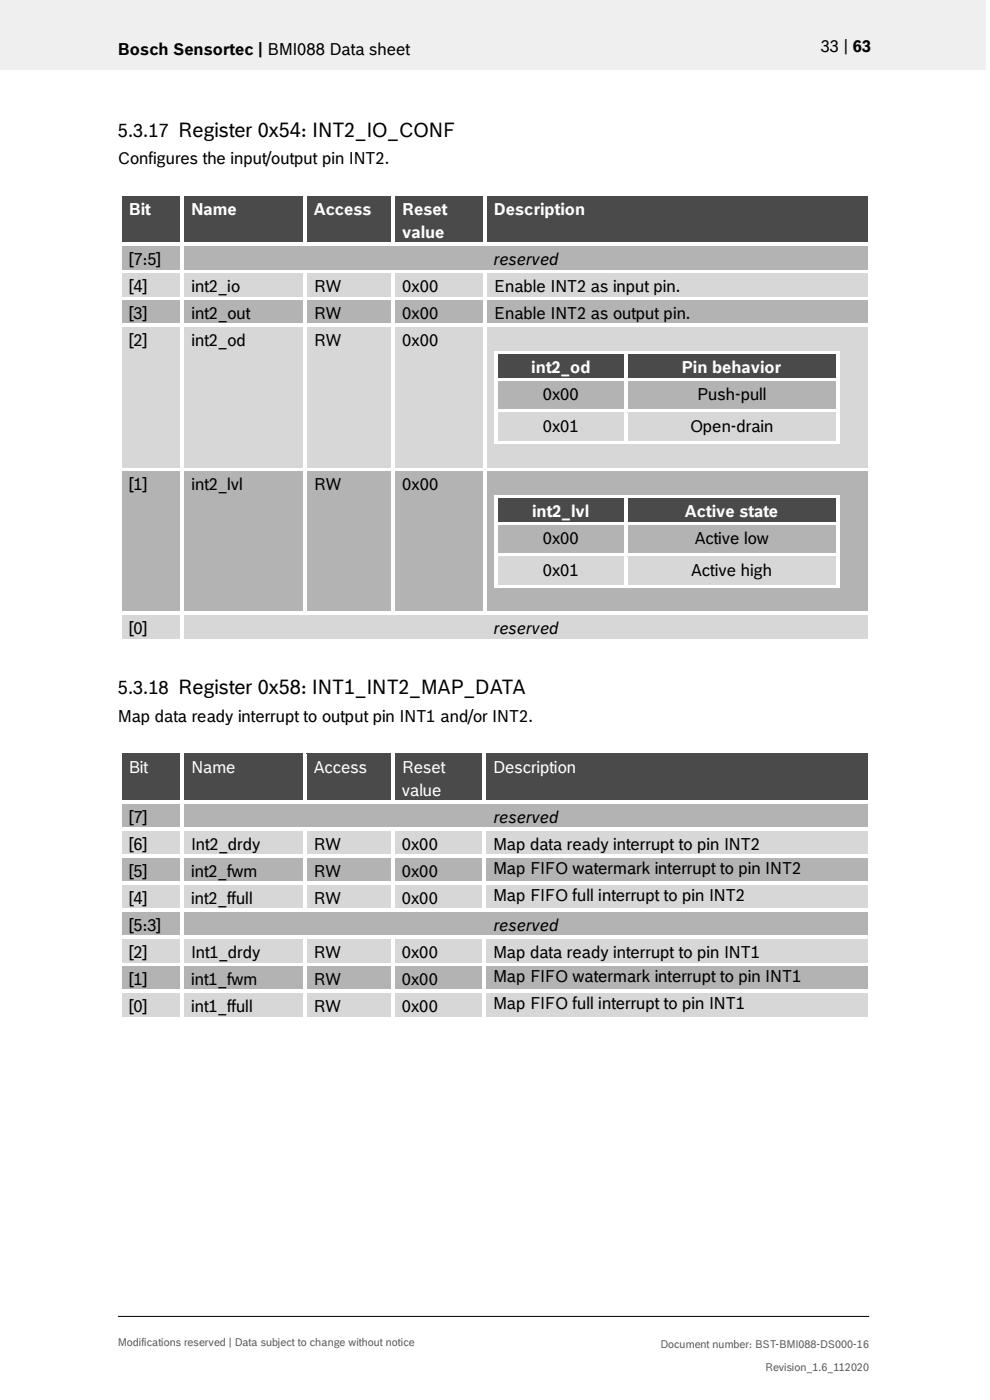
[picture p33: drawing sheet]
<svg xmlns="http://www.w3.org/2000/svg" width="210mm" height="297mm" viewBox="0 0 210 297" stroke-linecap="round" stroke-linejoin="round" font-family="sans-serif">
<defs><g id="words">
<g font-size="3.9">
<text x="25" y="29">5.3.17 Register 0x54: INT2_IO_CONF</text>
<text x="25" y="147.3">5.3.18 Register 0x58: INT1_INT2_MAP_DATA</text>
</g>
<g font-size="3.5">
<text x="25" y="11.6">Bosch Sensortec | BMI088 Data sheet</text>
<text x="174.1" y="11">33 | 63</text>
<text x="25" y="34.9">Configures the input/output pin INT2.</text>
<text x="27.3" y="56.3">[7:5]</text>
<text x="104.8" y="56.3">reserved</text>
<text x="27.3" y="62">[4]</text>
<text x="40.6" y="62">int2_io</text>
<text x="66.6" y="62">RW</text>
<text x="85.3" y="62">0x00</text>
<text x="104.8" y="62">Enable INT2 as input pin.</text>
<text x="27.3" y="67.7">[3]</text>
<text x="40.6" y="67.7">int2_out</text>
<text x="66.6" y="67.7">RW</text>
<text x="85.3" y="67.7">0x00</text>
<text x="104.8" y="67.7">Enable INT2 as output pin.</text>
<text x="27.3" y="73.5">[2]</text>
<text x="40.6" y="73.5">int2_od</text>
<text x="66.6" y="73.5">RW</text>
<text x="85.3" y="73.5">0x00</text>
<text x="115.1" y="84.9">0x00</text>
<text x="147.9" y="84.9">Push-pull</text>
<text x="115.1" y="91.6">0x01</text>
<text x="146.4" y="91.6">Open-drain</text>
<text x="27.3" y="104">[1]</text>
<text x="40.6" y="104">int2_lvl</text>
<text x="66.6" y="104">RW</text>
<text x="85.3" y="104">0x00</text>
<text x="115.1" y="115.5">0x00</text>
<text x="147.3" y="115.5">Active low</text>
<text x="115.1" y="122.1">0x01</text>
<text x="146.6" y="122.1">Active high</text>
<text x="27.3" y="134.5">[0]</text>
<text x="104.8" y="134.5">reserved</text>
<text x="25" y="153.2">Map data ready interrupt to output pin INT1 and/or INT2.</text>
<text x="27.3" y="174.6">[7]</text>
<text x="104.8" y="174.6">reserved</text>
<text x="27.3" y="180.3">[6]</text>
<text x="40.6" y="180.3">Int2_drdy</text>
<text x="66.5" y="180.3">RW</text>
<text x="85.2" y="180.3">0x00</text>
<text x="104.6" y="180.3">Map data ready interrupt to pin INT2</text>
<text x="104.6" y="185.4">Map FIFO watermark interrupt to pin INT2</text>
<text x="27.3" y="186">[5]</text>
<text x="27.3" y="191.8">[4]</text>
<text x="40.6" y="186">int2_fwm</text>
<text x="40.6" y="191.8">int2_ffull</text>
<text x="66.5" y="186">RW</text>
<text x="66.5" y="191.8">RW</text>
<text x="85.2" y="186">0x00</text>
<text x="85.2" y="191.8">0x00</text>
<text x="104.6" y="191.1">Map FIFO full interrupt to pin INT2</text>
<text x="27.3" y="197.5">[5:3]</text>
<text x="104.8" y="197.5">reserved</text>
<text x="27.3" y="203.3">[2]</text>
<text x="40.6" y="203.3">Int1_drdy</text>
<text x="66.5" y="203.3">RW</text>
<text x="85.2" y="203.3">0x00</text>
<text x="104.6" y="203.3">Map data ready interrupt to pin INT1</text>
<text x="27.3" y="209">[1]</text>
<text x="40.6" y="209">int1_fwm</text>
<text x="66.5" y="209">RW</text>
<text x="85.2" y="209">0x00</text>
<text x="104.6" y="208.3">Map FIFO watermark interrupt to pin INT1</text>
<text x="27.3" y="214.7">[0]</text>
<text x="40.6" y="214.7">int1_ffull</text>
<text x="66.5" y="214.7">RW</text>
<text x="85.2" y="214.7">0x00</text>
<text x="104.6" y="214.1">Map FIFO full interrupt to pin INT1</text>
</g>
<g font-size="3.5" fill="#fff">
<text x="27.3" y="45.6">Bit</text>
<text x="40.6" y="45.6">Name</text>
<text x="66.6" y="45.6">Access</text>
<text x="85.3" y="45.6">Reset</text>
<text x="104.8" y="45.6">Description</text>
<text x="85.3" y="50.5">value</text>
<text x="112.7" y="79.2">int2_od</text>
<text x="144.6" y="79.2">Pin behavior</text>
<text x="112.9" y="109.7">int2_lvl</text>
<text x="145.3" y="109.7">Active state</text>
<text x="27.3" y="163.9">Bit</text>
<text x="40.6" y="163.9">Name</text>
<text x="66.5" y="163.9">Access</text>
<text x="85.2" y="163.9">Reset</text>
<text x="104.6" y="163.9">Description</text>
<text x="85.2" y="168.9">value</text>
</g>
<g font-size="2.3" fill="#535f6b">
<text x="25" y="285.6">Modifications reserved | Data subject to change without notice</text>
<text x="140.1" y="286">Document number: BST-BMI088-DS000-16</text>
<text x="162.3" y="290.9">Revision_1.6_112020</text>
</g>
</g></defs>
<path d="M-.1 0h209.2v14.8h-209.2z" fill-rule="evenodd" fill="#efeff0"/>
<path d="M25 279.3h159.4" fill="none" stroke="#000" stroke-width=".21"/>
<g fill="#424c58">
<path d="M25.8 41.6h12.5v9.9h-12.5z" fill-rule="evenodd"/>
<path d="M27.3 41.6h9.5v5h-9.5z" fill-rule="evenodd"/>
<path d="M39.1 41.6h25.2v9.9h-25.2z" fill-rule="evenodd"/>
<path d="M40.6 41.6h22.1v5h-22.1z" fill-rule="evenodd"/>
<path d="M65 41.6h18v9.9h-18z" fill-rule="evenodd"/>
<path d="M66.6 41.6h14.9v5h-14.9z" fill-rule="evenodd"/>
<path d="M83.8 41.6h18.7v9.9h-18.7z" fill-rule="evenodd"/>
<path d="M85.3 41.6h15.7v5h-15.7z" fill-rule="evenodd"/>
<path d="M85.3 46.6h15.7v4.9h-15.7z" fill-rule="evenodd"/>
<path d="M103.3 41.6h80.9v9.9h-80.9z" fill-rule="evenodd"/>
<path d="M104.8 41.6h77.9v5h-77.9z" fill-rule="evenodd"/>
</g>
<g fill="#fff">
<path d="M25.1 40.8h.7v.8h-.7z" fill-rule="evenodd"/>
<path d="M25.1 40.8h.7v.8h-.7z" fill-rule="evenodd"/>
<path d="M25.8 40.8h12.5v.8h-12.5z" fill-rule="evenodd"/>
</g>
<path d="M25.8 41.6h12.5" fill="none" stroke="#424c58" stroke-width=".21"/>
<g fill="#fff">
<path d="M38.3 41.6h.8z" fill-rule="evenodd"/>
<path d="M38.3 40.8h.8v.8h-.8z" fill-rule="evenodd"/>
<path d="M39.1 40.8h25.2v.8h-25.2z" fill-rule="evenodd"/>
</g>
<path d="M39.1 41.6h25.2" fill="none" stroke="#424c58" stroke-width=".21"/>
<g fill="#fff">
<path d="M64.3 41.6h.7z" fill-rule="evenodd"/>
<path d="M64.3 40.8h.7v.8h-.7z" fill-rule="evenodd"/>
<path d="M65 40.8h18.1v.8h-18.1z" fill-rule="evenodd"/>
</g>
<path d="M65 41.6h18.1" fill="none" stroke="#424c58" stroke-width=".21"/>
<g fill="#fff">
<path d="M83.1 41.6h.7z" fill-rule="evenodd"/>
<path d="M83.1 40.8h.7v.8h-.7z" fill-rule="evenodd"/>
<path d="M83.8 40.8h18.7v.8h-18.7z" fill-rule="evenodd"/>
</g>
<path d="M83.8 41.6h18.7" fill="none" stroke="#424c58" stroke-width=".21"/>
<g fill="#fff">
<path d="M102.5 41.6h.8z" fill-rule="evenodd"/>
<path d="M102.5 40.8h.8v.8h-.8z" fill-rule="evenodd"/>
<path d="M103.3 40.8h81v.8h-81z" fill-rule="evenodd"/>
</g>
<path d="M103.3 41.6h81" fill="none" stroke="#424c58" stroke-width=".21"/>
<g fill="#fff">
<path d="M184.3 40.8h.7v.8h-.7z" fill-rule="evenodd"/>
<path d="M184.3 40.8h.7v.8h-.7z" fill-rule="evenodd"/>
<path d="M25.1 41.6h.7v9.9h-.7z" fill-rule="evenodd"/>
<path d="M38.3 41.6h.8v9.9h-.8z" fill-rule="evenodd"/>
<path d="M64.3 41.6h.7v9.9h-.7z" fill-rule="evenodd"/>
<path d="M83.1 41.6h.7v9.9h-.7z" fill-rule="evenodd"/>
<path d="M102.5 41.6h.8v9.9h-.8z" fill-rule="evenodd"/>
<path d="M184.3 41.6h.7v9.9h-.7z" fill-rule="evenodd"/>
</g>
<g fill="#b2b3b5">
<path d="M25.8 52.3h12.5v4.9h-12.5z" fill-rule="evenodd"/>
<path d="M27.3 52.3h9.5v4.9h-9.5z" fill-rule="evenodd"/>
<path d="M39.1 52.3h145.1v4.9h-145.1z" fill-rule="evenodd"/>
<path d="M40.6 52.3h142.1v4.9h-142.1z" fill-rule="evenodd"/>
</g>
<g fill="#fff">
<path d="M25.1 51.5h.7v.8h-.7z" fill-rule="evenodd"/>
<path d="M25.8 51.5h12.5v.7h-12.5z" fill-rule="evenodd"/>
</g>
<path d="M25.8 52.3h12.5" fill="none" stroke="#b2b3b5" stroke-width=".21"/>
<g fill="#fff">
<path d="M38.3 51.5h.8v.8h-.8z" fill-rule="evenodd"/>
<path d="M39.1 51.5h25.2v.7h-25.2z" fill-rule="evenodd"/>
</g>
<path d="M39.1 52.3h25.2" fill="none" stroke="#b2b3b5" stroke-width=".21"/>
<path d="M64.3 52.2l.7 .1z" fill-rule="evenodd" fill="#b2b3b5"/>
<g fill="#fff">
<path d="M64.3 51.5h.7v.7h-.7z" fill-rule="evenodd"/>
<path d="M65 51.5h18.1v.7h-18.1z" fill-rule="evenodd"/>
</g>
<path d="M65 52.3h18.1" fill="none" stroke="#b2b3b5" stroke-width=".21"/>
<path d="M83.1 52.2l.7 .1z" fill-rule="evenodd" fill="#b2b3b5"/>
<g fill="#fff">
<path d="M83.1 51.5h.7v.7h-.7z" fill-rule="evenodd"/>
<path d="M83.8 51.5h18.7v.7h-18.7z" fill-rule="evenodd"/>
</g>
<path d="M83.8 52.3h18.7" fill="none" stroke="#b2b3b5" stroke-width=".21"/>
<path d="M102.5 52.2l.8 .1z" fill-rule="evenodd" fill="#b2b3b5"/>
<g fill="#fff">
<path d="M102.5 51.5h.8v.7h-.8z" fill-rule="evenodd"/>
<path d="M103.3 51.5h81v.7h-81z" fill-rule="evenodd"/>
</g>
<path d="M103.3 52.3h81" fill="none" stroke="#b2b3b5" stroke-width=".21"/>
<g fill="#fff">
<path d="M184.3 51.5h.7v.8h-.7z" fill-rule="evenodd"/>
<path d="M25.1 52.3h.7v4.9h-.7z" fill-rule="evenodd"/>
<path d="M38.3 52.3h.8v4.9h-.8z" fill-rule="evenodd"/>
<path d="M184.3 52.3h.7v4.9h-.7z" fill-rule="evenodd"/>
</g>
<g fill="#d7d7da">
<path d="M25.8 58h12.5v5h-12.5z" fill-rule="evenodd"/>
<path d="M27.3 58h9.5v5h-9.5z" fill-rule="evenodd"/>
<path d="M39.1 58h25.2v5h-25.2z" fill-rule="evenodd"/>
<path d="M40.6 58h22.1v5h-22.1z" fill-rule="evenodd"/>
<path d="M65 58h18v5h-18z" fill-rule="evenodd"/>
<path d="M66.6 58h14.9v5h-14.9z" fill-rule="evenodd"/>
<path d="M83.8 58h18.7v5h-18.7z" fill-rule="evenodd"/>
<path d="M85.3 58h15.7v5h-15.7z" fill-rule="evenodd"/>
<path d="M103.3 58h80.9v5h-80.9z" fill-rule="evenodd"/>
<path d="M104.8 58h77.9v5h-77.9z" fill-rule="evenodd"/>
</g>
<g fill="#fff">
<path d="M25.1 57.2h.7v.8h-.7z" fill-rule="evenodd"/>
<path d="M25.8 57.2h12.5v.8h-12.5z" fill-rule="evenodd"/>
</g>
<path d="M25.8 58h12.5" fill="none" stroke="#d7d7da" stroke-width=".21"/>
<g fill="#fff">
<path d="M38.3 57.2h.8v.8h-.8z" fill-rule="evenodd"/>
<path d="M39.1 57.2h25.2v.8h-25.2z" fill-rule="evenodd"/>
</g>
<path d="M39.1 58h25.2" fill="none" stroke="#d7d7da" stroke-width=".21"/>
<g fill="#fff">
<path d="M64.3 58h.7z" fill-rule="evenodd"/>
<path d="M64.3 57.2h.7v.8h-.7z" fill-rule="evenodd"/>
<path d="M65 57.2h18.1v.8h-18.1z" fill-rule="evenodd"/>
</g>
<path d="M65 58h18.1" fill="none" stroke="#d7d7da" stroke-width=".21"/>
<g fill="#fff">
<path d="M83.1 58h.7z" fill-rule="evenodd"/>
<path d="M83.1 57.2h.7v.8h-.7z" fill-rule="evenodd"/>
<path d="M83.8 57.2h18.7v.8h-18.7z" fill-rule="evenodd"/>
</g>
<path d="M83.8 58h18.7" fill="none" stroke="#d7d7da" stroke-width=".21"/>
<g fill="#fff">
<path d="M102.5 58h.8z" fill-rule="evenodd"/>
<path d="M102.5 57.2h.8v.8h-.8z" fill-rule="evenodd"/>
<path d="M103.3 57.2h81v.8h-81z" fill-rule="evenodd"/>
</g>
<path d="M103.3 58h81" fill="none" stroke="#d7d7da" stroke-width=".21"/>
<g fill="#fff">
<path d="M184.3 57.2h.7v.8h-.7z" fill-rule="evenodd"/>
<path d="M25.1 58h.7v5h-.7z" fill-rule="evenodd"/>
<path d="M38.3 58h.8v5h-.8z" fill-rule="evenodd"/>
<path d="M64.3 58h.7v5h-.7z" fill-rule="evenodd"/>
<path d="M83.1 58h.7v5h-.7z" fill-rule="evenodd"/>
<path d="M102.5 58h.8v5h-.8z" fill-rule="evenodd"/>
<path d="M184.3 58h.7v5h-.7z" fill-rule="evenodd"/>
</g>
<g fill="#b2b3b5">
<path d="M25.8 63.8h12.5v4.9h-12.5z" fill-rule="evenodd"/>
<path d="M27.3 63.8h9.5v4.9h-9.5z" fill-rule="evenodd"/>
<path d="M39.1 63.8h25.2v4.9h-25.2z" fill-rule="evenodd"/>
<path d="M40.6 63.8h22.1v4.9h-22.1z" fill-rule="evenodd"/>
<path d="M65 63.8h18v4.9h-18z" fill-rule="evenodd"/>
<path d="M66.6 63.8h14.9v4.9h-14.9z" fill-rule="evenodd"/>
<path d="M83.8 63.8h18.7v4.9h-18.7z" fill-rule="evenodd"/>
<path d="M85.3 63.8h15.7v4.9h-15.7z" fill-rule="evenodd"/>
<path d="M103.3 63.8h80.9v4.9h-80.9z" fill-rule="evenodd"/>
<path d="M104.8 63.8h77.9v4.9h-77.9z" fill-rule="evenodd"/>
</g>
<g fill="#fff">
<path d="M25.1 63h.7v.8h-.7z" fill-rule="evenodd"/>
<path d="M25.8 63h12.5v.7h-12.5z" fill-rule="evenodd"/>
</g>
<path d="M25.8 63.7h12.5" fill="none" stroke="#b2b3b5" stroke-width=".21"/>
<g fill="#fff">
<path d="M38.3 63h.8v.8h-.8z" fill-rule="evenodd"/>
<path d="M39.1 63h25.2v.7h-25.2z" fill-rule="evenodd"/>
</g>
<path d="M39.1 63.7h25.2" fill="none" stroke="#b2b3b5" stroke-width=".21"/>
<g fill="#fff">
<path d="M64.3 63h.7v.8h-.7z" fill-rule="evenodd"/>
<path d="M65 63h18.1v.7h-18.1z" fill-rule="evenodd"/>
</g>
<path d="M65 63.7h18.1" fill="none" stroke="#b2b3b5" stroke-width=".21"/>
<g fill="#fff">
<path d="M83.1 63h.7v.8h-.7z" fill-rule="evenodd"/>
<path d="M83.8 63h18.7v.7h-18.7z" fill-rule="evenodd"/>
</g>
<path d="M83.8 63.7h18.7" fill="none" stroke="#b2b3b5" stroke-width=".21"/>
<g fill="#fff">
<path d="M102.5 63h.8v.8h-.8z" fill-rule="evenodd"/>
<path d="M103.3 63h81v.7h-81z" fill-rule="evenodd"/>
</g>
<path d="M103.3 63.7h81" fill="none" stroke="#b2b3b5" stroke-width=".21"/>
<g fill="#fff">
<path d="M184.3 63h.7v.8h-.7z" fill-rule="evenodd"/>
<path d="M25.1 63.8h.7v4.9h-.7z" fill-rule="evenodd"/>
<path d="M38.3 63.8h.8v4.9h-.8z" fill-rule="evenodd"/>
<path d="M64.3 63.8h.7v4.9h-.7z" fill-rule="evenodd"/>
<path d="M83.1 63.8h.7v4.9h-.7z" fill-rule="evenodd"/>
<path d="M102.5 63.8h.8v4.9h-.8z" fill-rule="evenodd"/>
<path d="M184.3 63.8h.7v4.9h-.7z" fill-rule="evenodd"/>
</g>
<g fill="#d7d7da">
<path d="M25.8 69.5h12.5v29.7h-12.5z" fill-rule="evenodd"/>
<path d="M27.3 69.5h9.5v4.9h-9.5z" fill-rule="evenodd"/>
<path d="M39.1 69.5h25.2v29.7h-25.2z" fill-rule="evenodd"/>
<path d="M40.6 69.5h22.1v4.9h-22.1z" fill-rule="evenodd"/>
<path d="M65 69.5h18v29.7h-18z" fill-rule="evenodd"/>
<path d="M66.6 69.5h14.9v4.9h-14.9z" fill-rule="evenodd"/>
<path d="M83.8 69.5h18.7v29.7h-18.7z" fill-rule="evenodd"/>
<path d="M85.3 69.5h15.7v4.9h-15.7z" fill-rule="evenodd"/>
<path d="M103.3 69.5h80.9v29.7h-80.9z" fill-rule="evenodd"/>
<path d="M104.8 69.5h77.9v4.9h-77.9z" fill-rule="evenodd"/>
</g>
<path d="M104.8 74.4v5.7" fill="none" stroke="#d7d7da" stroke-width=".21"/>
<g fill="#424c58">
<path d="M105.6 75.2h26.7v4.9h-26.7z" fill-rule="evenodd"/>
<path d="M107.1 75.2h23.7v4.9h-23.7z" fill-rule="evenodd"/>
<path d="M133.1 75.2h44.3v4.9h-44.3z" fill-rule="evenodd"/>
<path d="M134.6 75.2h41.2v4.9h-41.2z" fill-rule="evenodd"/>
</g>
<g fill="#fff">
<path d="M104.8 74.4h.8v.8h-.8z" fill-rule="evenodd"/>
<path d="M104.8 74.4h.8v.8h-.8z" fill-rule="evenodd"/>
<path d="M105.6 74.4h26.7v.8h-26.7z" fill-rule="evenodd"/>
</g>
<path d="M105.6 75.2h26.7" fill="none" stroke="#424c58" stroke-width=".21"/>
<g fill="#fff">
<path d="M132.3 75.2h.8z" fill-rule="evenodd"/>
<path d="M132.3 74.4h.8v.8h-.8z" fill-rule="evenodd"/>
<path d="M133.1 74.4h44.3v.8h-44.3z" fill-rule="evenodd"/>
</g>
<path d="M133.1 75.2h44.3" fill="none" stroke="#424c58" stroke-width=".21"/>
<g fill="#fff">
<path d="M177.4 74.4h.7v.8h-.7z" fill-rule="evenodd"/>
<path d="M177.4 74.4h.7v.8h-.7z" fill-rule="evenodd"/>
<path d="M104.8 75.2h.8v4.9h-.8z" fill-rule="evenodd"/>
<path d="M132.3 75.2h.8v4.9h-.8z" fill-rule="evenodd"/>
<path d="M177.4 75.2h.7v4.9h-.7z" fill-rule="evenodd"/>
</g>
<path d="M104.8 80.1v6.7" fill="none" stroke="#d7d7da" stroke-width=".21"/>
<g fill="#b2b3b5">
<path d="M105.6 80.9h26.7v5.9h-26.7z" fill-rule="evenodd"/>
<path d="M107.1 80.9h23.7v5h-23.7z" fill-rule="evenodd"/>
<path d="M133.1 80.9h44.3v5.9h-44.3z" fill-rule="evenodd"/>
<path d="M134.6 80.9h41.2v5h-41.2z" fill-rule="evenodd"/>
</g>
<g fill="#fff">
<path d="M104.8 80.1h.8v.8h-.8z" fill-rule="evenodd"/>
<path d="M105.6 80.1h26.7v.8h-26.7z" fill-rule="evenodd"/>
</g>
<path d="M105.6 80.9h26.7" fill="none" stroke="#b2b3b5" stroke-width=".21"/>
<g fill="#fff">
<path d="M132.3 80.1h.8v.8h-.8z" fill-rule="evenodd"/>
<path d="M133.1 80.1h44.3v.8h-44.3z" fill-rule="evenodd"/>
</g>
<path d="M133.1 80.9h44.3" fill="none" stroke="#b2b3b5" stroke-width=".21"/>
<g fill="#fff">
<path d="M177.4 80.1h.7v.8h-.7z" fill-rule="evenodd"/>
<path d="M104.8 80.9h.8v5.9h-.8z" fill-rule="evenodd"/>
<path d="M132.3 80.9h.8v5.9h-.8z" fill-rule="evenodd"/>
<path d="M177.4 80.9h.7v5.9h-.7z" fill-rule="evenodd"/>
</g>
<path d="M104.8 86.8v7.5" fill="none" stroke="#d7d7da" stroke-width=".21"/>
<g fill="#d7d7da">
<path d="M105.6 87.6h26.7v5.9h-26.7z" fill-rule="evenodd"/>
<path d="M107.1 87.6h23.7v4.9h-23.7z" fill-rule="evenodd"/>
<path d="M133.1 87.6h44.3v5.9h-44.3z" fill-rule="evenodd"/>
<path d="M134.6 87.6h41.2v4.9h-41.2z" fill-rule="evenodd"/>
</g>
<g fill="#fff">
<path d="M104.8 86.8h.8v.8h-.8z" fill-rule="evenodd"/>
<path d="M105.6 86.8h26.7v.8h-26.7z" fill-rule="evenodd"/>
</g>
<path d="M105.6 87.6h26.7" fill="none" stroke="#d7d7da" stroke-width=".21"/>
<g fill="#fff">
<path d="M132.3 86.8h.8v.8h-.8z" fill-rule="evenodd"/>
<path d="M133.1 86.8h44.3v.8h-44.3z" fill-rule="evenodd"/>
</g>
<path d="M133.1 87.6h44.3" fill="none" stroke="#d7d7da" stroke-width=".21"/>
<g fill="#fff">
<path d="M177.4 86.8h.7v.8h-.7z" fill-rule="evenodd"/>
<path d="M104.8 87.6h.8v5.9h-.8z" fill-rule="evenodd"/>
<path d="M104.8 93.5h.8v.8h-.8z" fill-rule="evenodd"/>
<path d="M104.8 93.5h.8v.8h-.8z" fill-rule="evenodd"/>
<path d="M105.6 93.5h26.7v.8h-26.7z" fill-rule="evenodd"/>
<path d="M132.3 87.6h.8v5.9h-.8z" fill-rule="evenodd"/>
<path d="M132.3 93.5h.8v.8h-.8z" fill-rule="evenodd"/>
<path d="M133.1 93.5h44.3v.8h-44.3z" fill-rule="evenodd"/>
<path d="M177.4 87.6h.7v5.9h-.7z" fill-rule="evenodd"/>
<path d="M177.4 93.5h.7v.8h-.7z" fill-rule="evenodd"/>
<path d="M177.4 93.5h.7v.8h-.7z" fill-rule="evenodd"/>
</g>
<path d="M104.8 94.3h77.9v4.9h-77.9z" fill-rule="evenodd" fill="#d7d7da"/>
<g fill="#fff">
<path d="M25.1 68.7h.7v.8h-.7z" fill-rule="evenodd"/>
<path d="M25.8 68.7h12.5v.7h-12.5z" fill-rule="evenodd"/>
</g>
<path d="M25.8 69.5h12.5" fill="none" stroke="#d7d7da" stroke-width=".21"/>
<g fill="#fff">
<path d="M38.3 68.7h.8v.8h-.8z" fill-rule="evenodd"/>
<path d="M39.1 68.7h25.2v.7h-25.2z" fill-rule="evenodd"/>
</g>
<path d="M39.1 69.5h25.2" fill="none" stroke="#d7d7da" stroke-width=".21"/>
<g fill="#fff">
<path d="M64.3 68.7h.7v.8h-.7z" fill-rule="evenodd"/>
<path d="M65 68.7h18.1v.7h-18.1z" fill-rule="evenodd"/>
</g>
<path d="M65 69.5h18.1" fill="none" stroke="#d7d7da" stroke-width=".21"/>
<g fill="#fff">
<path d="M83.1 68.7h.7v.8h-.7z" fill-rule="evenodd"/>
<path d="M83.8 68.7h18.7v.7h-18.7z" fill-rule="evenodd"/>
</g>
<path d="M83.8 69.5h18.7" fill="none" stroke="#d7d7da" stroke-width=".21"/>
<g fill="#fff">
<path d="M102.5 68.7h.8v.8h-.8z" fill-rule="evenodd"/>
<path d="M103.3 68.7h81v.7h-81z" fill-rule="evenodd"/>
</g>
<path d="M103.3 69.5h81" fill="none" stroke="#d7d7da" stroke-width=".21"/>
<g fill="#fff">
<path d="M184.3 68.7h.7v.8h-.7z" fill-rule="evenodd"/>
<path d="M25.1 69.5h.7v29.7h-.7z" fill-rule="evenodd"/>
<path d="M38.3 69.5h.8v29.7h-.8z" fill-rule="evenodd"/>
<path d="M64.3 69.5h.7v29.7h-.7z" fill-rule="evenodd"/>
<path d="M83.1 69.5h.7v29.7h-.7z" fill-rule="evenodd"/>
<path d="M102.5 69.5h.8v29.7h-.8z" fill-rule="evenodd"/>
<path d="M184.3 69.5h.7v29.7h-.7z" fill-rule="evenodd"/>
</g>
<g fill="#b2b3b5">
<path d="M25.8 100h12.5v29.8h-12.5z" fill-rule="evenodd"/>
<path d="M27.3 100h9.5v5h-9.5z" fill-rule="evenodd"/>
<path d="M39.1 100h25.2v29.8h-25.2z" fill-rule="evenodd"/>
<path d="M40.6 100h22.1v5h-22.1z" fill-rule="evenodd"/>
<path d="M65 100h18v29.8h-18z" fill-rule="evenodd"/>
<path d="M66.6 100h14.9v5h-14.9z" fill-rule="evenodd"/>
<path d="M83.8 100h18.7v29.8h-18.7z" fill-rule="evenodd"/>
<path d="M85.3 100h15.7v5h-15.7z" fill-rule="evenodd"/>
<path d="M103.3 100h80.9v29.8h-80.9z" fill-rule="evenodd"/>
<path d="M104.8 100h77.9v5h-77.9z" fill-rule="evenodd"/>
</g>
<path d="M104.8 105v5.7" fill="none" stroke="#b2b3b5" stroke-width=".21"/>
<g fill="#424c58">
<path d="M105.6 105.8h26.7v4.9h-26.7z" fill-rule="evenodd"/>
<path d="M107.1 105.8h23.7v4.9h-23.7z" fill-rule="evenodd"/>
<path d="M133.1 105.8h44.3v4.9h-44.3z" fill-rule="evenodd"/>
<path d="M134.6 105.8h41.2v4.9h-41.2z" fill-rule="evenodd"/>
</g>
<g fill="#fff">
<path d="M104.8 105h.8v.8h-.8z" fill-rule="evenodd"/>
<path d="M104.8 105h.8v.7h-.8z" fill-rule="evenodd"/>
<path d="M105.6 105h26.7v.7h-26.7z" fill-rule="evenodd"/>
</g>
<path d="M105.6 105.7h26.7" fill="none" stroke="#424c58" stroke-width=".21"/>
<g fill="#fff">
<path d="M132.3 105.7l.8 .1z" fill-rule="evenodd"/>
<path d="M132.3 105h.8v.7h-.8z" fill-rule="evenodd"/>
<path d="M133.1 105h44.3v.7h-44.3z" fill-rule="evenodd"/>
</g>
<path d="M133.1 105.7h44.3" fill="none" stroke="#424c58" stroke-width=".21"/>
<g fill="#fff">
<path d="M177.4 105h.7v.8h-.7z" fill-rule="evenodd"/>
<path d="M177.4 105h.7v.7h-.7z" fill-rule="evenodd"/>
<path d="M104.8 105.8h.8v4.9h-.8z" fill-rule="evenodd"/>
<path d="M132.3 105.8h.8v4.9h-.8z" fill-rule="evenodd"/>
<path d="M177.4 105.8h.7v4.9h-.7z" fill-rule="evenodd"/>
</g>
<path d="M104.8 110.7v6.7" fill="none" stroke="#b2b3b5" stroke-width=".21"/>
<g fill="#b2b3b5">
<path d="M105.6 111.5h26.7v5.9h-26.7z" fill-rule="evenodd"/>
<path d="M107.1 111.5h23.7v4.9h-23.7z" fill-rule="evenodd"/>
<path d="M133.1 111.5h44.3v5.9h-44.3z" fill-rule="evenodd"/>
<path d="M134.6 111.5h41.2v4.9h-41.2z" fill-rule="evenodd"/>
</g>
<g fill="#fff">
<path d="M104.8 110.7h.8v.8h-.8z" fill-rule="evenodd"/>
<path d="M105.6 110.7h26.7v.8h-26.7z" fill-rule="evenodd"/>
</g>
<path d="M105.6 111.5h26.7" fill="none" stroke="#b2b3b5" stroke-width=".21"/>
<g fill="#fff">
<path d="M132.3 110.7h.8v.8h-.8z" fill-rule="evenodd"/>
<path d="M133.1 110.7h44.3v.8h-44.3z" fill-rule="evenodd"/>
</g>
<path d="M133.1 111.5h44.3" fill="none" stroke="#b2b3b5" stroke-width=".21"/>
<g fill="#fff">
<path d="M177.4 110.7h.7v.8h-.7z" fill-rule="evenodd"/>
<path d="M104.8 111.5h.8v5.9h-.8z" fill-rule="evenodd"/>
<path d="M132.3 111.5h.8v5.9h-.8z" fill-rule="evenodd"/>
<path d="M177.4 111.5h.7v5.9h-.7z" fill-rule="evenodd"/>
</g>
<path d="M104.8 117.4v7.4" fill="none" stroke="#b2b3b5" stroke-width=".21"/>
<g fill="#d7d7da">
<path d="M105.6 118.2h26.7v5.9h-26.7z" fill-rule="evenodd"/>
<path d="M107.1 118.2h23.7v4.9h-23.7z" fill-rule="evenodd"/>
<path d="M133.1 118.2h44.3v5.9h-44.3z" fill-rule="evenodd"/>
<path d="M134.6 118.2h41.2v4.9h-41.2z" fill-rule="evenodd"/>
</g>
<g fill="#fff">
<path d="M104.8 117.4h.8v.8h-.8z" fill-rule="evenodd"/>
<path d="M105.6 117.4h26.7v.7h-26.7z" fill-rule="evenodd"/>
</g>
<path d="M105.6 118.1h26.7" fill="none" stroke="#d7d7da" stroke-width=".21"/>
<g fill="#fff">
<path d="M132.3 117.4h.8v.8h-.8z" fill-rule="evenodd"/>
<path d="M133.1 117.4h44.3v.7h-44.3z" fill-rule="evenodd"/>
</g>
<path d="M133.1 118.1h44.3" fill="none" stroke="#d7d7da" stroke-width=".21"/>
<g fill="#fff">
<path d="M177.4 117.4h.7v.8h-.7z" fill-rule="evenodd"/>
<path d="M104.8 118.2h.8v5.9h-.8z" fill-rule="evenodd"/>
<path d="M104.8 124.1h.8v.7h-.8z" fill-rule="evenodd"/>
<path d="M104.8 124.1h.8v.7h-.8z" fill-rule="evenodd"/>
<path d="M105.6 124.1h26.7v.7h-26.7z" fill-rule="evenodd"/>
<path d="M132.3 118.2h.8v5.9h-.8z" fill-rule="evenodd"/>
<path d="M132.3 124.1h.8v.7h-.8z" fill-rule="evenodd"/>
<path d="M133.1 124.1h44.3v.7h-44.3z" fill-rule="evenodd"/>
<path d="M177.4 118.2h.7v5.9h-.7z" fill-rule="evenodd"/>
<path d="M177.4 124.1h.7v.7h-.7z" fill-rule="evenodd"/>
<path d="M177.4 124.1h.7v.7h-.7z" fill-rule="evenodd"/>
</g>
<path d="M104.8 124.8h77.9v5h-77.9z" fill-rule="evenodd" fill="#b2b3b5"/>
<g fill="#fff">
<path d="M25.1 99.2h.7v.9h-.7z" fill-rule="evenodd"/>
<path d="M25.8 99.2h12.5v.8h-12.5z" fill-rule="evenodd"/>
</g>
<path d="M25.8 100h12.5" fill="none" stroke="#b2b3b5" stroke-width=".21"/>
<g fill="#fff">
<path d="M38.3 99.2h.8v.9h-.8z" fill-rule="evenodd"/>
<path d="M39.1 99.2h25.2v.8h-25.2z" fill-rule="evenodd"/>
</g>
<path d="M39.1 100h25.2" fill="none" stroke="#b2b3b5" stroke-width=".21"/>
<g fill="#fff">
<path d="M64.3 99.2h.7v.9h-.7z" fill-rule="evenodd"/>
<path d="M65 99.2h18.1v.8h-18.1z" fill-rule="evenodd"/>
</g>
<path d="M65 100h18.1" fill="none" stroke="#b2b3b5" stroke-width=".21"/>
<g fill="#fff">
<path d="M83.1 99.2h.7v.9h-.7z" fill-rule="evenodd"/>
<path d="M83.8 99.2h18.7v.8h-18.7z" fill-rule="evenodd"/>
</g>
<path d="M83.8 100h18.7" fill="none" stroke="#b2b3b5" stroke-width=".21"/>
<g fill="#fff">
<path d="M102.5 99.2h.8v.9h-.8z" fill-rule="evenodd"/>
<path d="M103.3 99.2h81v.8h-81z" fill-rule="evenodd"/>
</g>
<path d="M103.3 100h81" fill="none" stroke="#b2b3b5" stroke-width=".21"/>
<g fill="#fff">
<path d="M184.3 99.2h.7v.9h-.7z" fill-rule="evenodd"/>
<path d="M25.1 100.1h.7v29.7h-.7z" fill-rule="evenodd"/>
<path d="M38.3 100.1h.8v29.7h-.8z" fill-rule="evenodd"/>
<path d="M64.3 100.1h.7v29.7h-.7z" fill-rule="evenodd"/>
<path d="M83.1 100.1h.7v29.7h-.7z" fill-rule="evenodd"/>
<path d="M102.5 100.1h.8v29.7h-.8z" fill-rule="evenodd"/>
<path d="M184.3 100.1h.7v29.7h-.7z" fill-rule="evenodd"/>
</g>
<g fill="#d7d7da">
<path d="M25.8 130.6h12.5v4.9h-12.5z" fill-rule="evenodd"/>
<path d="M27.3 130.6h9.5v4.9h-9.5z" fill-rule="evenodd"/>
<path d="M39.1 130.6h145.1v4.9h-145.1z" fill-rule="evenodd"/>
<path d="M40.6 130.6h142.1v4.9h-142.1z" fill-rule="evenodd"/>
</g>
<g fill="#fff">
<path d="M25.1 129.8h.7v.8h-.7z" fill-rule="evenodd"/>
<path d="M25.8 129.8h12.5v.7h-12.5z" fill-rule="evenodd"/>
</g>
<path d="M25.8 130.6h12.5" fill="none" stroke="#d7d7da" stroke-width=".21"/>
<g fill="#fff">
<path d="M38.3 129.8h.8v.8h-.8z" fill-rule="evenodd"/>
<path d="M39.1 129.8h25.2v.7h-25.2z" fill-rule="evenodd"/>
</g>
<path d="M39.1 130.6h25.2" fill="none" stroke="#d7d7da" stroke-width=".21"/>
<path d="M64.3 130.5l.7 .1z" fill-rule="evenodd" fill="#d7d7da"/>
<g fill="#fff">
<path d="M64.3 129.8h.7v.7h-.7z" fill-rule="evenodd"/>
<path d="M65 129.8h18.1v.7h-18.1z" fill-rule="evenodd"/>
</g>
<path d="M65 130.6h18.1" fill="none" stroke="#d7d7da" stroke-width=".21"/>
<path d="M83.1 130.5l.7 .1z" fill-rule="evenodd" fill="#d7d7da"/>
<g fill="#fff">
<path d="M83.1 129.8h.7v.7h-.7z" fill-rule="evenodd"/>
<path d="M83.8 129.8h18.7v.7h-18.7z" fill-rule="evenodd"/>
</g>
<path d="M83.8 130.6h18.7" fill="none" stroke="#d7d7da" stroke-width=".21"/>
<path d="M102.5 130.5l.8 .1z" fill-rule="evenodd" fill="#d7d7da"/>
<g fill="#fff">
<path d="M102.5 129.8h.8v.7h-.8z" fill-rule="evenodd"/>
<path d="M103.3 129.8h81v.7h-81z" fill-rule="evenodd"/>
</g>
<path d="M103.3 130.6h81" fill="none" stroke="#d7d7da" stroke-width=".21"/>
<g fill="#fff">
<path d="M184.3 129.8h.7v.8h-.7z" fill-rule="evenodd"/>
<path d="M25.1 130.6h.7v4.9h-.7z" fill-rule="evenodd"/>
<path d="M25.1 135.5h.7v.8h-.7z" fill-rule="evenodd"/>
<path d="M25.1 135.5h.7v.8h-.7z" fill-rule="evenodd"/>
<path d="M25.8 135.5h12.5v.8h-12.5z" fill-rule="evenodd"/>
<path d="M38.3 130.6h.8v4.9h-.8z" fill-rule="evenodd"/>
<path d="M38.3 135.5h.8v.8h-.8z" fill-rule="evenodd"/>
<path d="M39.1 135.5h145.2v.8h-145.2z" fill-rule="evenodd"/>
<path d="M184.3 130.6h.7v4.9h-.7z" fill-rule="evenodd"/>
<path d="M184.3 135.5h.7v.8h-.7z" fill-rule="evenodd"/>
<path d="M184.3 135.5h.7v.8h-.7z" fill-rule="evenodd"/>
</g>
<g fill="#424c58">
<path d="M25.8 160h12.5v9.8h-12.5z" fill-rule="evenodd"/>
<path d="M27.3 160h9.5v4.9h-9.5z" fill-rule="evenodd"/>
<path d="M39 160h25.2v9.8h-25.2z" fill-rule="evenodd"/>
<path d="M40.6 160h22.1v4.9h-22.1z" fill-rule="evenodd"/>
<path d="M65 160h17.9v9.8h-17.9z" fill-rule="evenodd"/>
<path d="M66.5 160h14.9v4.9h-14.9z" fill-rule="evenodd"/>
<path d="M83.7 160h18.6v9.8h-18.6z" fill-rule="evenodd"/>
<path d="M85.2 160h15.6v4.9h-15.6z" fill-rule="evenodd"/>
<path d="M85.2 164.9h15.6v4.9h-15.6z" fill-rule="evenodd"/>
<path d="M103.1 160h81.1v9.8h-81.1z" fill-rule="evenodd"/>
<path d="M104.6 160h78.1v4.9h-78.1z" fill-rule="evenodd"/>
</g>
<g fill="#fff">
<path d="M25.1 159.1h.7v.9h-.7z" fill-rule="evenodd"/>
<path d="M25.1 159.1h.7v.8h-.7z" fill-rule="evenodd"/>
<path d="M25.8 159.1h12.5v.8h-12.5z" fill-rule="evenodd"/>
</g>
<path d="M25.8 159.9h12.5" fill="none" stroke="#424c58" stroke-width=".21"/>
<g fill="#fff">
<path d="M38.3 159.9l.8 .1z" fill-rule="evenodd"/>
<path d="M38.3 159.1h.8v.8h-.8z" fill-rule="evenodd"/>
<path d="M39.1 159.1h25.1v.8h-25.1z" fill-rule="evenodd"/>
</g>
<path d="M39.1 159.9h25.1" fill="none" stroke="#424c58" stroke-width=".21"/>
<g fill="#fff">
<path d="M64.2 159.9l.8 .1z" fill-rule="evenodd"/>
<path d="M64.2 159.1h.8v.8h-.8z" fill-rule="evenodd"/>
<path d="M65 159.1h17.9v.8h-17.9z" fill-rule="evenodd"/>
</g>
<path d="M65 159.9h17.9" fill="none" stroke="#424c58" stroke-width=".21"/>
<g fill="#fff">
<path d="M82.9 159.9l.8 .1z" fill-rule="evenodd"/>
<path d="M82.9 159.1h.8v.8h-.8z" fill-rule="evenodd"/>
<path d="M83.7 159.1h18.6v.8h-18.6z" fill-rule="evenodd"/>
</g>
<path d="M83.7 159.9h18.6" fill="none" stroke="#424c58" stroke-width=".21"/>
<g fill="#fff">
<path d="M102.3 159.9l.8 .1z" fill-rule="evenodd"/>
<path d="M102.3 159.1h.8v.8h-.8z" fill-rule="evenodd"/>
<path d="M103.1 159.1h81.2v.8h-81.2z" fill-rule="evenodd"/>
</g>
<path d="M103.1 159.9h81.2" fill="none" stroke="#424c58" stroke-width=".21"/>
<g fill="#fff">
<path d="M184.3 159.1h.7v.9h-.7z" fill-rule="evenodd"/>
<path d="M184.3 159.1h.7v.8h-.7z" fill-rule="evenodd"/>
<path d="M25.1 160h.7v9.8h-.7z" fill-rule="evenodd"/>
<path d="M38.3 160h.8v9.8h-.8z" fill-rule="evenodd"/>
<path d="M64.2 160h.8v9.8h-.8z" fill-rule="evenodd"/>
<path d="M82.9 160h.8v9.8h-.8z" fill-rule="evenodd"/>
<path d="M102.3 160h.8v9.8h-.8z" fill-rule="evenodd"/>
<path d="M184.3 160h.7v9.8h-.7z" fill-rule="evenodd"/>
</g>
<g fill="#b2b3b5">
<path d="M25.8 170.6h12.5v5h-12.5z" fill-rule="evenodd"/>
<path d="M27.3 170.6h9.5v5h-9.5z" fill-rule="evenodd"/>
<path d="M39 170.6h145.2v5h-145.2z" fill-rule="evenodd"/>
<path d="M40.6 170.6h142.1v5h-142.1z" fill-rule="evenodd"/>
</g>
<g fill="#fff">
<path d="M25.1 169.8h.7v.8h-.7z" fill-rule="evenodd"/>
<path d="M25.8 169.8h12.5v.8h-12.5z" fill-rule="evenodd"/>
</g>
<path d="M25.8 170.6h12.5" fill="none" stroke="#b2b3b5" stroke-width=".21"/>
<g fill="#fff">
<path d="M38.3 169.8h.8v.8h-.8z" fill-rule="evenodd"/>
<path d="M39.1 169.8h25.1v.8h-25.1z" fill-rule="evenodd"/>
</g>
<path d="M39.1 170.6h25.1" fill="none" stroke="#b2b3b5" stroke-width=".21"/>
<path d="M64.2 170.6h.8z" fill-rule="evenodd" fill="#b2b3b5"/>
<g fill="#fff">
<path d="M64.2 169.8h.8v.8h-.8z" fill-rule="evenodd"/>
<path d="M65 169.8h17.9v.8h-17.9z" fill-rule="evenodd"/>
</g>
<path d="M65 170.6h17.9" fill="none" stroke="#b2b3b5" stroke-width=".21"/>
<path d="M82.9 170.6h.8z" fill-rule="evenodd" fill="#b2b3b5"/>
<g fill="#fff">
<path d="M82.9 169.8h.8v.8h-.8z" fill-rule="evenodd"/>
<path d="M83.7 169.8h18.6v.8h-18.6z" fill-rule="evenodd"/>
</g>
<path d="M83.7 170.6h18.6" fill="none" stroke="#b2b3b5" stroke-width=".21"/>
<path d="M102.3 170.6h.8z" fill-rule="evenodd" fill="#b2b3b5"/>
<g fill="#fff">
<path d="M102.3 169.8h.8v.8h-.8z" fill-rule="evenodd"/>
<path d="M103.1 169.8h81.2v.8h-81.2z" fill-rule="evenodd"/>
</g>
<path d="M103.1 170.6h81.2" fill="none" stroke="#b2b3b5" stroke-width=".21"/>
<g fill="#fff">
<path d="M184.3 169.8h.7v.8h-.7z" fill-rule="evenodd"/>
<path d="M25.1 170.6h.7v5h-.7z" fill-rule="evenodd"/>
<path d="M38.3 170.6h.8v5h-.8z" fill-rule="evenodd"/>
<path d="M184.3 170.6h.7v5h-.7z" fill-rule="evenodd"/>
</g>
<g fill="#d7d7da">
<path d="M25.8 176.3h12.5v5h-12.5z" fill-rule="evenodd"/>
<path d="M27.3 176.3h9.5v5h-9.5z" fill-rule="evenodd"/>
<path d="M39 176.3h25.2v5h-25.2z" fill-rule="evenodd"/>
<path d="M40.6 176.3h22.1v5h-22.1z" fill-rule="evenodd"/>
<path d="M65 176.3h17.9v5h-17.9z" fill-rule="evenodd"/>
<path d="M66.5 176.3h14.9v5h-14.9z" fill-rule="evenodd"/>
<path d="M83.7 176.3h18.6v5h-18.6z" fill-rule="evenodd"/>
<path d="M85.2 176.3h15.6v5h-15.6z" fill-rule="evenodd"/>
<path d="M103.1 176.3h81.1v5h-81.1z" fill-rule="evenodd"/>
<path d="M104.6 176.3h78.1v5h-78.1z" fill-rule="evenodd"/>
</g>
<g fill="#fff">
<path d="M25.1 175.6h.7v.8h-.7z" fill-rule="evenodd"/>
<path d="M25.8 175.6h12.5v.7h-12.5z" fill-rule="evenodd"/>
</g>
<path d="M25.8 176.4h12.5" fill="none" stroke="#d7d7da" stroke-width=".21"/>
<g fill="#fff">
<path d="M38.3 175.6h.8v.8h-.8z" fill-rule="evenodd"/>
<path d="M39.1 175.6h25.1v.7h-25.1z" fill-rule="evenodd"/>
</g>
<path d="M39.1 176.4h25.1" fill="none" stroke="#d7d7da" stroke-width=".21"/>
<g fill="#fff">
<path d="M64.2 176.3l.8 .1z" fill-rule="evenodd"/>
<path d="M64.2 175.6h.8v.7h-.8z" fill-rule="evenodd"/>
<path d="M65 175.6h17.9v.7h-17.9z" fill-rule="evenodd"/>
</g>
<path d="M65 176.4h17.9" fill="none" stroke="#d7d7da" stroke-width=".21"/>
<g fill="#fff">
<path d="M82.9 176.3l.8 .1z" fill-rule="evenodd"/>
<path d="M82.9 175.6h.8v.7h-.8z" fill-rule="evenodd"/>
<path d="M83.7 175.6h18.6v.7h-18.6z" fill-rule="evenodd"/>
</g>
<path d="M83.7 176.4h18.6" fill="none" stroke="#d7d7da" stroke-width=".21"/>
<g fill="#fff">
<path d="M102.3 176.3l.8 .1z" fill-rule="evenodd"/>
<path d="M102.3 175.6h.8v.7h-.8z" fill-rule="evenodd"/>
<path d="M103.1 175.6h81.2v.7h-81.2z" fill-rule="evenodd"/>
</g>
<path d="M103.1 176.4h81.2" fill="none" stroke="#d7d7da" stroke-width=".21"/>
<g fill="#fff">
<path d="M184.3 175.6h.7v.8h-.7z" fill-rule="evenodd"/>
<path d="M25.1 176.4h.7v4.9h-.7z" fill-rule="evenodd"/>
<path d="M38.3 176.4h.8v4.9h-.8z" fill-rule="evenodd"/>
<path d="M64.2 176.4h.8v4.9h-.8z" fill-rule="evenodd"/>
<path d="M82.9 176.4h.8v4.9h-.8z" fill-rule="evenodd"/>
<path d="M102.3 176.4h.8v4.9h-.8z" fill-rule="evenodd"/>
<path d="M184.3 176.4h.7v4.9h-.7z" fill-rule="evenodd"/>
</g>
<g fill="#b2b3b5">
<path d="M25.8 182.1h12.5v4.9h-12.5z" fill-rule="evenodd"/>
<path d="M27.3 182.1h9.5v4.9h-9.5z" fill-rule="evenodd"/>
<path d="M39 182.1h25.2v4.9h-25.2z" fill-rule="evenodd"/>
<path d="M40.6 182.1h22.1v4.9h-22.1z" fill-rule="evenodd"/>
<path d="M65 182.1h17.9v4.9h-17.9z" fill-rule="evenodd"/>
<path d="M66.5 182.1h14.9v4.9h-14.9z" fill-rule="evenodd"/>
<path d="M83.7 182.1h18.6v4.9h-18.6z" fill-rule="evenodd"/>
<path d="M85.2 182.1h15.6v4.9h-15.6z" fill-rule="evenodd"/>
<path d="M103.1 182.1h81.1v4.9h-81.1z" fill-rule="evenodd"/>
<path d="M104.6 182.1h78.1v4.1h-78.1z" fill-rule="evenodd"/>
</g>
<g fill="#fff">
<path d="M25.1 181.3h.7v.8h-.7z" fill-rule="evenodd"/>
<path d="M25.8 181.3h12.5v.8h-12.5z" fill-rule="evenodd"/>
</g>
<path d="M25.8 182.1h12.5" fill="none" stroke="#b2b3b5" stroke-width=".21"/>
<g fill="#fff">
<path d="M38.3 181.3h.8v.8h-.8z" fill-rule="evenodd"/>
<path d="M39.1 181.3h25.1v.8h-25.1z" fill-rule="evenodd"/>
</g>
<path d="M39.1 182.1h25.1" fill="none" stroke="#b2b3b5" stroke-width=".21"/>
<g fill="#fff">
<path d="M64.2 181.3h.8v.8h-.8z" fill-rule="evenodd"/>
<path d="M65 181.3h17.9v.8h-17.9z" fill-rule="evenodd"/>
</g>
<path d="M65 182.1h17.9" fill="none" stroke="#b2b3b5" stroke-width=".21"/>
<g fill="#fff">
<path d="M82.9 181.3h.8v.8h-.8z" fill-rule="evenodd"/>
<path d="M83.7 181.3h18.6v.8h-18.6z" fill-rule="evenodd"/>
</g>
<path d="M83.7 182.1h18.6" fill="none" stroke="#b2b3b5" stroke-width=".21"/>
<g fill="#fff">
<path d="M102.3 181.3h.8v.8h-.8z" fill-rule="evenodd"/>
<path d="M103.1 181.3h81.2v.8h-81.2z" fill-rule="evenodd"/>
</g>
<path d="M103.1 182.1h81.2" fill="none" stroke="#b2b3b5" stroke-width=".21"/>
<g fill="#fff">
<path d="M184.3 181.3h.7v.8h-.7z" fill-rule="evenodd"/>
<path d="M25.1 182.1h.7v4.9h-.7z" fill-rule="evenodd"/>
<path d="M38.3 182.1h.8v4.9h-.8z" fill-rule="evenodd"/>
<path d="M64.2 182.1h.8v4.9h-.8z" fill-rule="evenodd"/>
<path d="M82.9 182.1h.8v4.9h-.8z" fill-rule="evenodd"/>
<path d="M102.3 182.1h.8v4.9h-.8z" fill-rule="evenodd"/>
<path d="M184.3 182.1h.7v4.9h-.7z" fill-rule="evenodd"/>
</g>
<g fill="#d7d7da">
<path d="M25.8 187.8h12.5v5h-12.5z" fill-rule="evenodd"/>
<path d="M27.3 187.8h9.5v5h-9.5z" fill-rule="evenodd"/>
<path d="M39 187.8h25.2v5h-25.2z" fill-rule="evenodd"/>
<path d="M40.6 187.8h22.1v5h-22.1z" fill-rule="evenodd"/>
<path d="M65 187.8h17.9v5h-17.9z" fill-rule="evenodd"/>
<path d="M66.5 187.8h14.9v5h-14.9z" fill-rule="evenodd"/>
<path d="M83.7 187.8h18.6v5h-18.6z" fill-rule="evenodd"/>
<path d="M85.2 187.8h15.6v5h-15.6z" fill-rule="evenodd"/>
<path d="M103.1 187.8h81.1v5h-81.1z" fill-rule="evenodd"/>
<path d="M104.6 187.8h78.1v4.1h-78.1z" fill-rule="evenodd"/>
</g>
<g fill="#fff">
<path d="M25.1 187h.7v.8h-.7z" fill-rule="evenodd"/>
<path d="M25.8 187h12.5v.8h-12.5z" fill-rule="evenodd"/>
</g>
<path d="M25.8 187.8h12.5" fill="none" stroke="#d7d7da" stroke-width=".21"/>
<g fill="#fff">
<path d="M38.3 187h.8v.8h-.8z" fill-rule="evenodd"/>
<path d="M39.1 187h25.1v.8h-25.1z" fill-rule="evenodd"/>
</g>
<path d="M39.1 187.8h25.1" fill="none" stroke="#d7d7da" stroke-width=".21"/>
<g fill="#fff">
<path d="M64.2 187h.8v.8h-.8z" fill-rule="evenodd"/>
<path d="M65 187h17.9v.8h-17.9z" fill-rule="evenodd"/>
</g>
<path d="M65 187.8h17.9" fill="none" stroke="#d7d7da" stroke-width=".21"/>
<g fill="#fff">
<path d="M82.9 187h.8v.8h-.8z" fill-rule="evenodd"/>
<path d="M83.7 187h18.6v.8h-18.6z" fill-rule="evenodd"/>
</g>
<path d="M83.7 187.8h18.6" fill="none" stroke="#d7d7da" stroke-width=".21"/>
<g fill="#fff">
<path d="M102.3 187h.8v.8h-.8z" fill-rule="evenodd"/>
<path d="M103.1 187h81.2v.8h-81.2z" fill-rule="evenodd"/>
</g>
<path d="M103.1 187.8h81.2" fill="none" stroke="#d7d7da" stroke-width=".21"/>
<g fill="#fff">
<path d="M184.3 187h.7v.8h-.7z" fill-rule="evenodd"/>
<path d="M25.1 187.8h.7v5h-.7z" fill-rule="evenodd"/>
<path d="M38.3 187.8h.8v5h-.8z" fill-rule="evenodd"/>
<path d="M64.2 187.8h.8v5h-.8z" fill-rule="evenodd"/>
<path d="M82.9 187.8h.8v5h-.8z" fill-rule="evenodd"/>
<path d="M102.3 187.8h.8v5h-.8z" fill-rule="evenodd"/>
<path d="M184.3 187.8h.7v5h-.7z" fill-rule="evenodd"/>
</g>
<g fill="#b2b3b5">
<path d="M25.8 193.6h12.5v4.9h-12.5z" fill-rule="evenodd"/>
<path d="M27.3 193.6h9.5v4.9h-9.5z" fill-rule="evenodd"/>
<path d="M39 193.6h145.2v4.9h-145.2z" fill-rule="evenodd"/>
<path d="M40.6 193.6h142.1v4.9h-142.1z" fill-rule="evenodd"/>
</g>
<g fill="#fff">
<path d="M25.1 192.8h.7v.8h-.7z" fill-rule="evenodd"/>
<path d="M25.8 192.8h12.5v.7h-12.5z" fill-rule="evenodd"/>
</g>
<path d="M25.8 193.6h12.5" fill="none" stroke="#b2b3b5" stroke-width=".21"/>
<g fill="#fff">
<path d="M38.3 192.8h.8v.8h-.8z" fill-rule="evenodd"/>
<path d="M39.1 192.8h25.1v.7h-25.1z" fill-rule="evenodd"/>
</g>
<path d="M39.1 193.6h25.1" fill="none" stroke="#b2b3b5" stroke-width=".21"/>
<path d="M64.2 193.5l.8 .1z" fill-rule="evenodd" fill="#b2b3b5"/>
<g fill="#fff">
<path d="M64.2 192.8h.8v.7h-.8z" fill-rule="evenodd"/>
<path d="M65 192.8h17.9v.7h-17.9z" fill-rule="evenodd"/>
</g>
<path d="M65 193.6h17.9" fill="none" stroke="#b2b3b5" stroke-width=".21"/>
<path d="M82.9 193.5l.8 .1z" fill-rule="evenodd" fill="#b2b3b5"/>
<g fill="#fff">
<path d="M82.9 192.8h.8v.7h-.8z" fill-rule="evenodd"/>
<path d="M83.7 192.8h18.6v.7h-18.6z" fill-rule="evenodd"/>
</g>
<path d="M83.7 193.6h18.6" fill="none" stroke="#b2b3b5" stroke-width=".21"/>
<path d="M102.3 193.5l.8 .1z" fill-rule="evenodd" fill="#b2b3b5"/>
<g fill="#fff">
<path d="M102.3 192.8h.8v.7h-.8z" fill-rule="evenodd"/>
<path d="M103.1 192.8h81.2v.7h-81.2z" fill-rule="evenodd"/>
</g>
<path d="M103.1 193.6h81.2" fill="none" stroke="#b2b3b5" stroke-width=".21"/>
<g fill="#fff">
<path d="M184.3 192.8h.7v.8h-.7z" fill-rule="evenodd"/>
<path d="M25.1 193.6h.7v4.9h-.7z" fill-rule="evenodd"/>
<path d="M38.3 193.6h.8v4.9h-.8z" fill-rule="evenodd"/>
<path d="M184.3 193.6h.7v4.9h-.7z" fill-rule="evenodd"/>
</g>
<g fill="#d7d7da">
<path d="M25.8 199.3h12.5v4.9h-12.5z" fill-rule="evenodd"/>
<path d="M27.3 199.3h9.5v4.9h-9.5z" fill-rule="evenodd"/>
<path d="M39 199.3h25.2v4.9h-25.2z" fill-rule="evenodd"/>
<path d="M40.6 199.3h22.1v4.9h-22.1z" fill-rule="evenodd"/>
<path d="M65 199.3h17.9v4.9h-17.9z" fill-rule="evenodd"/>
<path d="M66.5 199.3h14.9v4.9h-14.9z" fill-rule="evenodd"/>
<path d="M83.7 199.3h18.6v4.9h-18.6z" fill-rule="evenodd"/>
<path d="M85.2 199.3h15.6v4.9h-15.6z" fill-rule="evenodd"/>
<path d="M103.1 199.3h81.1v4.9h-81.1z" fill-rule="evenodd"/>
<path d="M104.6 199.3h78.1v4.9h-78.1z" fill-rule="evenodd"/>
</g>
<g fill="#fff">
<path d="M25.1 198.5h.7v.8h-.7z" fill-rule="evenodd"/>
<path d="M25.8 198.5h12.5v.7h-12.5z" fill-rule="evenodd"/>
</g>
<path d="M25.8 199.3h12.5" fill="none" stroke="#d7d7da" stroke-width=".21"/>
<g fill="#fff">
<path d="M38.3 198.5h.8v.8h-.8z" fill-rule="evenodd"/>
<path d="M39.1 198.5h25.1v.7h-25.1z" fill-rule="evenodd"/>
</g>
<path d="M39.1 199.3h25.1" fill="none" stroke="#d7d7da" stroke-width=".21"/>
<g fill="#fff">
<path d="M64.2 199.2l.8 .1z" fill-rule="evenodd"/>
<path d="M64.2 198.5h.8v.7h-.8z" fill-rule="evenodd"/>
<path d="M65 198.5h17.9v.7h-17.9z" fill-rule="evenodd"/>
</g>
<path d="M65 199.3h17.9" fill="none" stroke="#d7d7da" stroke-width=".21"/>
<g fill="#fff">
<path d="M82.9 199.2l.8 .1z" fill-rule="evenodd"/>
<path d="M82.9 198.5h.8v.7h-.8z" fill-rule="evenodd"/>
<path d="M83.7 198.5h18.6v.7h-18.6z" fill-rule="evenodd"/>
</g>
<path d="M83.7 199.3h18.6" fill="none" stroke="#d7d7da" stroke-width=".21"/>
<g fill="#fff">
<path d="M102.3 199.2l.8 .1z" fill-rule="evenodd"/>
<path d="M102.3 198.5h.8v.7h-.8z" fill-rule="evenodd"/>
<path d="M103.1 198.5h81.2v.7h-81.2z" fill-rule="evenodd"/>
</g>
<path d="M103.1 199.3h81.2" fill="none" stroke="#d7d7da" stroke-width=".21"/>
<g fill="#fff">
<path d="M184.3 198.5h.7v.8h-.7z" fill-rule="evenodd"/>
<path d="M25.1 199.3h.7v4.9h-.7z" fill-rule="evenodd"/>
<path d="M38.3 199.3h.8v4.9h-.8z" fill-rule="evenodd"/>
<path d="M64.2 199.3h.8v4.9h-.8z" fill-rule="evenodd"/>
<path d="M82.9 199.3h.8v4.9h-.8z" fill-rule="evenodd"/>
<path d="M102.3 199.3h.8v4.9h-.8z" fill-rule="evenodd"/>
<path d="M184.3 199.3h.7v4.9h-.7z" fill-rule="evenodd"/>
</g>
<g fill="#b2b3b5">
<path d="M25.8 205h12.5v5h-12.5z" fill-rule="evenodd"/>
<path d="M27.3 205h9.5v5h-9.5z" fill-rule="evenodd"/>
<path d="M39 205h25.2v5h-25.2z" fill-rule="evenodd"/>
<path d="M40.6 205h22.1v5h-22.1z" fill-rule="evenodd"/>
<path d="M65 205h17.9v5h-17.9z" fill-rule="evenodd"/>
<path d="M66.5 205h14.9v5h-14.9z" fill-rule="evenodd"/>
<path d="M83.7 205h18.6v5h-18.6z" fill-rule="evenodd"/>
<path d="M85.2 205h15.6v5h-15.6z" fill-rule="evenodd"/>
<path d="M103.1 205h81.1v5h-81.1z" fill-rule="evenodd"/>
<path d="M104.6 205h78.1v4.1h-78.1z" fill-rule="evenodd"/>
</g>
<g fill="#fff">
<path d="M25.1 204.2h.7v.8h-.7z" fill-rule="evenodd"/>
<path d="M25.8 204.2h12.5v.8h-12.5z" fill-rule="evenodd"/>
</g>
<path d="M25.8 205h12.5" fill="none" stroke="#b2b3b5" stroke-width=".21"/>
<g fill="#fff">
<path d="M38.3 204.2h.8v.8h-.8z" fill-rule="evenodd"/>
<path d="M39.1 204.2h25.1v.8h-25.1z" fill-rule="evenodd"/>
</g>
<path d="M39.1 205h25.1" fill="none" stroke="#b2b3b5" stroke-width=".21"/>
<g fill="#fff">
<path d="M64.2 204.2h.8v.8h-.8z" fill-rule="evenodd"/>
<path d="M65 204.2h17.9v.8h-17.9z" fill-rule="evenodd"/>
</g>
<path d="M65 205h17.9" fill="none" stroke="#b2b3b5" stroke-width=".21"/>
<g fill="#fff">
<path d="M82.9 204.2h.8v.8h-.8z" fill-rule="evenodd"/>
<path d="M83.7 204.2h18.6v.8h-18.6z" fill-rule="evenodd"/>
</g>
<path d="M83.7 205h18.6" fill="none" stroke="#b2b3b5" stroke-width=".21"/>
<g fill="#fff">
<path d="M102.3 204.2h.8v.8h-.8z" fill-rule="evenodd"/>
<path d="M103.1 204.2h81.2v.8h-81.2z" fill-rule="evenodd"/>
</g>
<path d="M103.1 205h81.2" fill="none" stroke="#b2b3b5" stroke-width=".21"/>
<g fill="#fff">
<path d="M184.3 204.2h.7v.8h-.7z" fill-rule="evenodd"/>
<path d="M25.1 205h.7v5h-.7z" fill-rule="evenodd"/>
<path d="M38.3 205h.8v5h-.8z" fill-rule="evenodd"/>
<path d="M64.2 205h.8v5h-.8z" fill-rule="evenodd"/>
<path d="M82.9 205h.8v5h-.8z" fill-rule="evenodd"/>
<path d="M102.3 205h.8v5h-.8z" fill-rule="evenodd"/>
<path d="M184.3 205h.7v5h-.7z" fill-rule="evenodd"/>
</g>
<g fill="#d7d7da">
<path d="M25.8 210.8h12.5v4.9h-12.5z" fill-rule="evenodd"/>
<path d="M27.3 210.8h9.5v4.9h-9.5z" fill-rule="evenodd"/>
<path d="M39 210.8h25.2v4.9h-25.2z" fill-rule="evenodd"/>
<path d="M40.6 210.8h22.1v4.9h-22.1z" fill-rule="evenodd"/>
<path d="M65 210.8h17.9v4.9h-17.9z" fill-rule="evenodd"/>
<path d="M66.5 210.8h14.9v4.9h-14.9z" fill-rule="evenodd"/>
<path d="M83.7 210.8h18.6v4.9h-18.6z" fill-rule="evenodd"/>
<path d="M85.2 210.8h15.6v4.9h-15.6z" fill-rule="evenodd"/>
<path d="M103.1 210.8h81.1v4.9h-81.1z" fill-rule="evenodd"/>
<path d="M104.6 210.8h78.1v4h-78.1z" fill-rule="evenodd"/>
</g>
<g fill="#fff">
<path d="M25.1 210h.7v.8h-.7z" fill-rule="evenodd"/>
<path d="M25.8 210h12.5v.7h-12.5z" fill-rule="evenodd"/>
</g>
<path d="M25.8 210.7h12.5" fill="none" stroke="#d7d7da" stroke-width=".21"/>
<g fill="#fff">
<path d="M38.3 210h.8v.8h-.8z" fill-rule="evenodd"/>
<path d="M39.1 210h25.1v.7h-25.1z" fill-rule="evenodd"/>
</g>
<path d="M39.1 210.7h25.1" fill="none" stroke="#d7d7da" stroke-width=".21"/>
<g fill="#fff">
<path d="M64.2 210h.8v.8h-.8z" fill-rule="evenodd"/>
<path d="M65 210h17.9v.7h-17.9z" fill-rule="evenodd"/>
</g>
<path d="M65 210.7h17.9" fill="none" stroke="#d7d7da" stroke-width=".21"/>
<g fill="#fff">
<path d="M82.9 210h.8v.8h-.8z" fill-rule="evenodd"/>
<path d="M83.7 210h18.6v.7h-18.6z" fill-rule="evenodd"/>
</g>
<path d="M83.7 210.7h18.6" fill="none" stroke="#d7d7da" stroke-width=".21"/>
<g fill="#fff">
<path d="M102.3 210h.8v.8h-.8z" fill-rule="evenodd"/>
<path d="M103.1 210h81.2v.7h-81.2z" fill-rule="evenodd"/>
</g>
<path d="M103.1 210.7h81.2" fill="none" stroke="#d7d7da" stroke-width=".21"/>
<g fill="#fff">
<path d="M184.3 210h.7v.8h-.7z" fill-rule="evenodd"/>
<path d="M25.1 210.8h.7v4.9h-.7z" fill-rule="evenodd"/>
<path d="M25.1 215.7h.7v.8h-.7z" fill-rule="evenodd"/>
<path d="M25.1 215.7h.7v.8h-.7z" fill-rule="evenodd"/>
<path d="M25.8 215.7h12.5v.8h-12.5z" fill-rule="evenodd"/>
<path d="M38.3 210.8h.8v4.9h-.8z" fill-rule="evenodd"/>
<path d="M38.3 215.7h.8v.8h-.8z" fill-rule="evenodd"/>
<path d="M39.1 215.7h25.1v.8h-25.1z" fill-rule="evenodd"/>
<path d="M64.2 210.8h.8v4.9h-.8z" fill-rule="evenodd"/>
<path d="M64.2 215.7h.8v.8h-.8z" fill-rule="evenodd"/>
<path d="M65 215.7h17.9v.8h-17.9z" fill-rule="evenodd"/>
<path d="M82.9 210.8h.8v4.9h-.8z" fill-rule="evenodd"/>
<path d="M82.9 215.7h.8v.8h-.8z" fill-rule="evenodd"/>
<path d="M83.7 215.7h18.6v.8h-18.6z" fill-rule="evenodd"/>
<path d="M102.3 210.8h.8v4.9h-.8z" fill-rule="evenodd"/>
<path d="M102.3 215.7h.8v.8h-.8z" fill-rule="evenodd"/>
<path d="M103.1 215.7h81.2v.8h-81.2z" fill-rule="evenodd"/>
<path d="M184.3 210.8h.7v4.9h-.7z" fill-rule="evenodd"/>
<path d="M184.3 215.7h.7v.8h-.7z" fill-rule="evenodd"/>
<path d="M184.3 215.7h.7v.8h-.7z" fill-rule="evenodd"/>
</g>
<use href="#words"/>
</svg>
